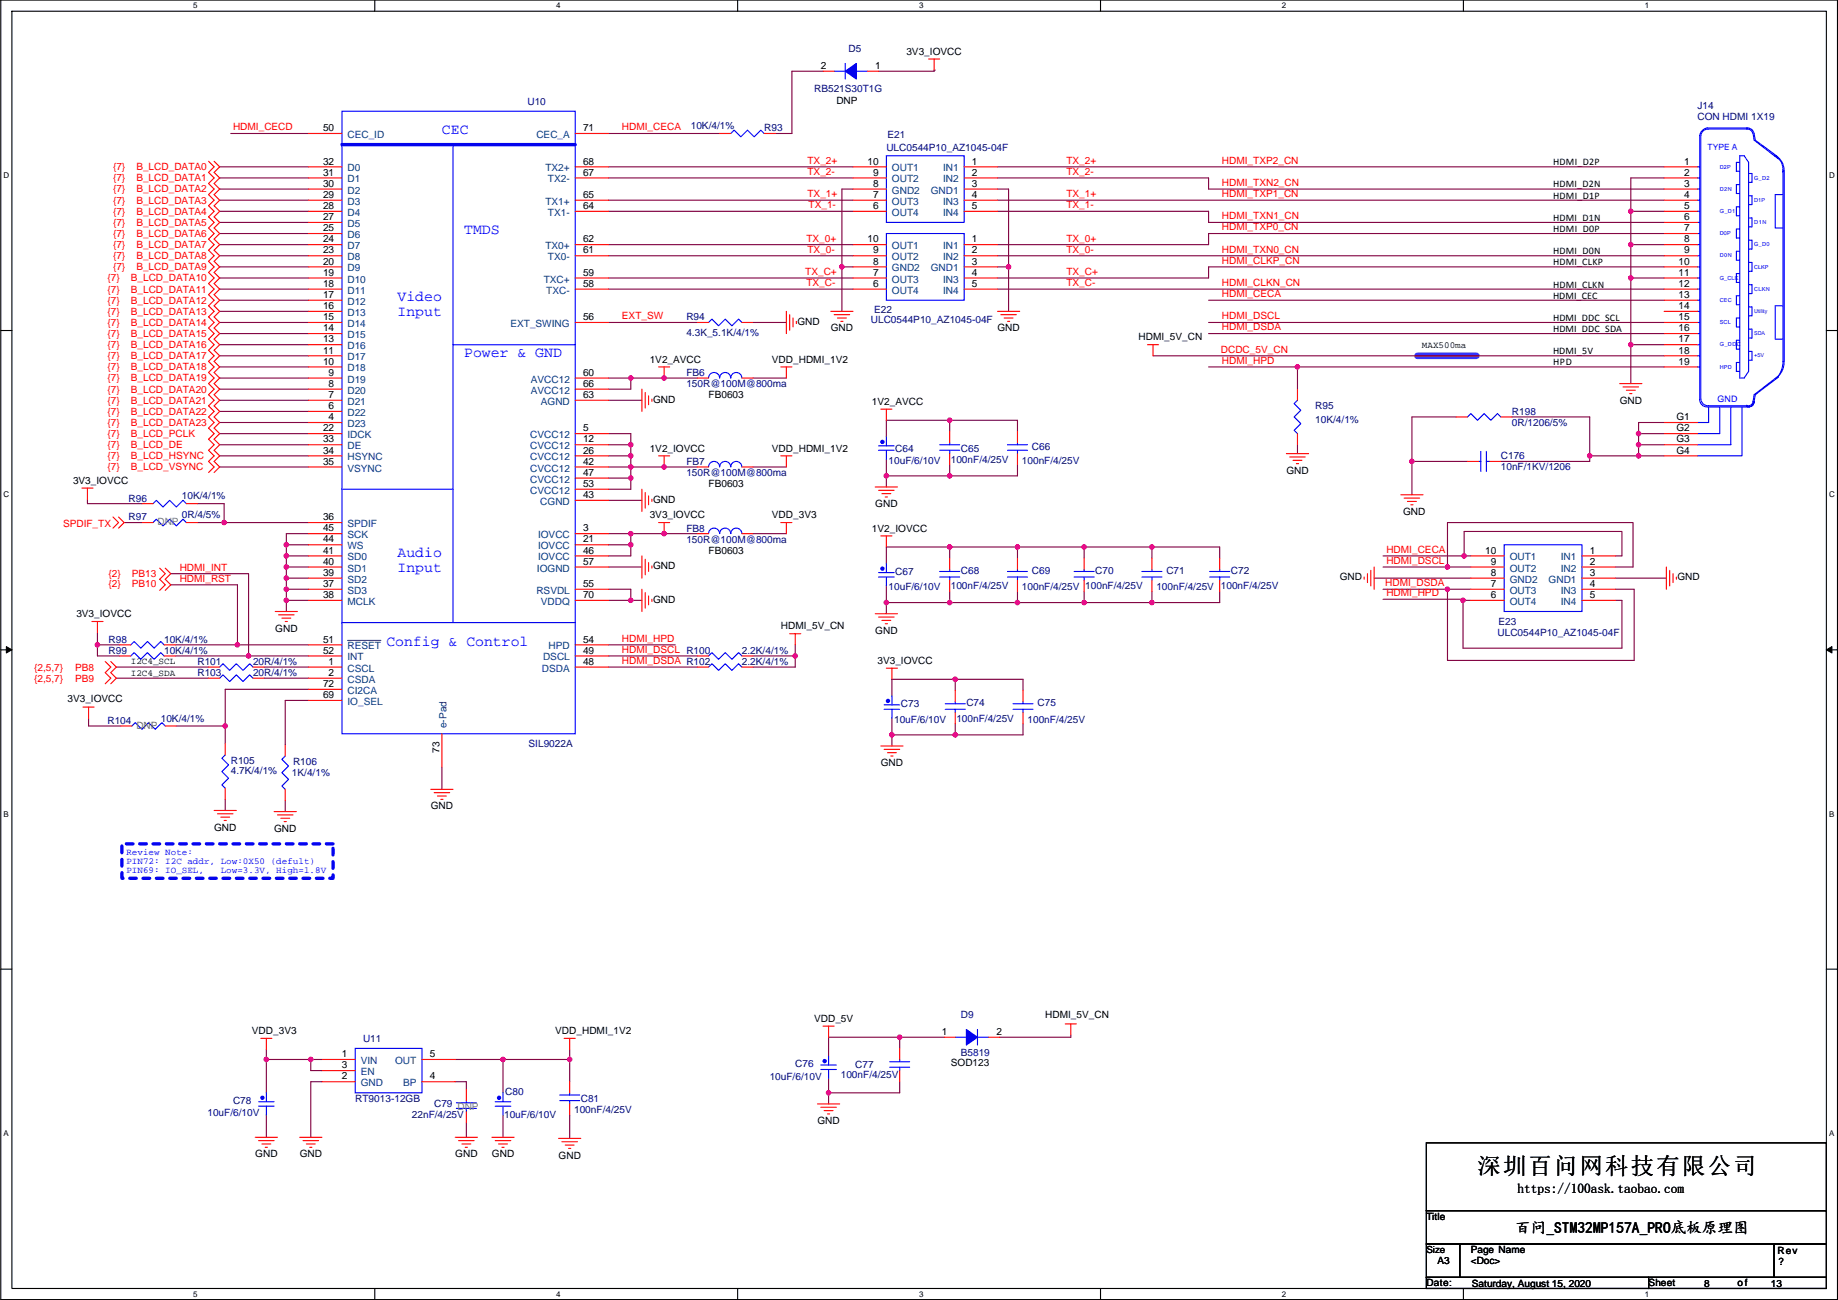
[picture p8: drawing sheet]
<svg xmlns="http://www.w3.org/2000/svg" width="420mm" height="297mm" viewBox="0 0 420 297" stroke-linecap="round" stroke-linejoin="round" font-family="sans-serif">
<defs><g id="words">
<text font-size="5.3" x="337.7" y="268.2">深圳百问网科技有限公司</text>
<text font-size="3.6" x="346.4" y="281.7">百问_STM32MP157A_PRO底板原理图</text>
<g font-size="3.4" fill="#00f">
<text x="101" y="30.7">CEC</text>
<text x="106.1" y="53.6">TMDS</text>
<text x="90.9" y="68.8">Video</text>
<text x="90.9" y="72.2">Input</text>
<text x="106.1" y="81.5">Power &amp; GND</text>
<text x="90.9" y="127.2">Audio</text>
<text x="90.9" y="130.6">Input</text>
<text x="88.3" y="147.5">Config &amp; Control</text>
</g>
<text font-size="3" x="346.9" y="272.6">https://100ask.taobao.com</text>
<g font-size="2.3" fill="#000080">
<text x="194" y="12">D5</text>
<text x="120.6" y="23.9">U10</text>
<text x="186.1" y="21.1">RB521S30T1G</text>
<text x="157.9" y="29.5">10K/4/1%</text>
<text x="388" y="24.9">J14</text>
<text x="388" y="27.5">CON HDMI 1X19</text>
<text x="174.7" y="30">R93</text>
<text x="202.6" y="34.6">ULC0544P10_AZ1045-04F</text>
<text x="202.9" y="31.5">E21</text>
<text x="199.8" y="71.4">E22</text>
<text x="156.9" y="73.2">R94</text>
<text x="156.9" y="76.8">4.3K_5.1K/4/1%</text>
<text x="199.1" y="73.7">ULC0544P10_AZ1045-04F</text>
<text x="156.9" y="85.9">FB6</text>
<text x="156.9" y="88.4">150R@100M@800ma</text>
<text x="300.7" y="93.5">R95</text>
<text x="345.6" y="94.8">R198</text>
<text x="300.7" y="96.6">10K/4/1%</text>
<text x="345.6" y="97.3">0R/1206/5%</text>
<text x="156.9" y="106.2">FB7</text>
<text x="203.1" y="106">10uF/6/10V</text>
<text x="204.6" y="103.2">C64</text>
<text x="217.3" y="105.7">100nF/4/25V</text>
<text x="219.6" y="103.2">C65</text>
<text x="233.6" y="106">100nF/4/25V</text>
<text x="235.9" y="102.9">C66</text>
<text x="343.1" y="104.9">C176</text>
<text x="343.1" y="107.5">10nF/1KV/1206</text>
<text x="156.9" y="108.8">150R@100M@800ma</text>
<text x="29.4" y="114.6">R96</text>
<text x="29.4" y="118.9">R97</text>
<text x="41.6" y="114.1">10K/4/1%</text>
<text x="41.6" y="118.4">0R/4/5%</text>
<text x="156.9" y="121.5">FB8</text>
<text x="156.9" y="124">150R@100M@800ma</text>
<text x="204.6" y="131.4">C67</text>
<text x="219.6" y="131.1">C68</text>
<text x="235.9" y="131.1">C69</text>
<text x="250.4" y="131.1">C70</text>
<text x="266.6" y="131.1">C71</text>
<text x="281.4" y="131.1">C72</text>
<text x="203.1" y="134.9">10uF/6/10V</text>
<text x="217.3" y="134.7">100nF/4/25V</text>
<text x="233.6" y="134.9">100nF/4/25V</text>
<text x="248.1" y="134.7">100nF/4/25V</text>
<text x="264.3" y="134.9">100nF/4/25V</text>
<text x="279.1" y="134.7">100nF/4/25V</text>
<text x="342.6" y="142.8">E23</text>
<text x="24.8" y="146.9">R98</text>
<text x="24.8" y="149.4">R99</text>
<text x="37.5" y="146.9">10K/4/1%</text>
<text x="37.5" y="149.4">10K/4/1%</text>
<text x="169.6" y="149.4">2.2K/4/1%</text>
<text x="342.3" y="145.3">ULC0544P10_AZ1045-04F</text>
<text x="45.1" y="154.5">R103</text>
<text x="45.1" y="151.9">R101</text>
<text x="57.8" y="154.5">20R/4/1%</text>
<text x="57.8" y="151.9">20R/4/1%</text>
<text x="169.6" y="151.9">2.2K/4/1%</text>
<text x="205.9" y="161.6">C73</text>
<text x="220.9" y="161.3">C74</text>
<text x="237.2" y="161.3">C75</text>
<text x="24.6" y="165.4">R104</text>
<text x="36.8" y="164.9">10K/4/1%</text>
<text x="204.4" y="165.1">10uF/6/10V</text>
<text x="218.6" y="164.9">100nF/4/25V</text>
<text x="234.9" y="165.1">100nF/4/25V</text>
<text x="120.8" y="170.7">SIL9022A</text>
<text x="52.8" y="174.5">R105</text>
<text x="52.8" y="176.8">4.7K/4/1%</text>
<text x="66.7" y="177.3">1K/4/1%</text>
<text x="67" y="174.8">R106</text>
<text x="219.6" y="232.7">D9</text>
<text x="83" y="238">U11</text>
<text x="181.8" y="243.9">C76</text>
<text x="195.5" y="244.1">C77</text>
<text x="219.6" y="241.3">B5819</text>
<text x="81.2" y="251.8">RT9013-12GB</text>
<text x="115.5" y="250.2">C80</text>
<text x="132.8" y="251.8">C81</text>
<text x="175.9" y="246.7">10uF/6/10V</text>
<text x="192.2" y="246.4">100nF/4/25V</text>
<text x="47.4" y="255.1">10uF/6/10V</text>
<text x="53.3" y="252.3">C78</text>
<text x="94.2" y="255.6">22nF/4/25V</text>
<text x="99.2" y="253">C79 DNP</text>
<text x="115.2" y="255.6">10uF/6/10V</text>
<text x="131.2" y="254.3">100nF/4/25V</text>
</g>
<g font-size="2.3">
<text x="187.6" y="15.7">2</text>
<text x="200.1" y="15.7">1</text>
<text x="207.2" y="12.5">3V3_IOVCC</text>
<text x="191.2" y="23.7">DNP</text>
<text x="73.8" y="30">50</text>
<text x="133.3" y="30">71</text>
<text x="73.8" y="40.1">31</text>
<text x="73.8" y="37.6">32</text>
<text x="133.3" y="37.6">68</text>
<text x="133.3" y="40.1">67</text>
<text x="198.3" y="37.6">10</text>
<text x="199.6" y="40.1">9</text>
<text x="222.2" y="37.6">1</text>
<text x="222.2" y="40.1">2</text>
<text x="355" y="37.8">HDMI_D2P</text>
<text x="385" y="37.6">1</text>
<text x="385" y="40.1">2</text>
<text x="73.8" y="47.8">28</text>
<text x="73.8" y="45.2">29</text>
<text x="73.8" y="42.7">30</text>
<text x="133.3" y="45.2">65</text>
<text x="133.3" y="47.8">64</text>
<text x="199.6" y="42.7">8</text>
<text x="199.6" y="45.2">7</text>
<text x="199.6" y="47.8">6</text>
<text x="222.2" y="45.2">4</text>
<text x="222.2" y="47.8">5</text>
<text x="222.2" y="42.7">3</text>
<text x="355" y="45.4">HDMI_D1P</text>
<text x="355" y="42.8">HDMI_D2N</text>
<text x="385" y="42.7">3</text>
<text x="385" y="45.2">4</text>
<text x="385" y="47.8">5</text>
<text x="73.8" y="52.8">25</text>
<text x="73.8" y="50.3">27</text>
<text x="355" y="53">HDMI_D0P</text>
<text x="355" y="50.5">HDMI_D1N</text>
<text x="385" y="50.3">6</text>
<text x="385" y="52.8">7</text>
<text x="73.8" y="57.9">23</text>
<text x="73.8" y="55.4">24</text>
<text x="133.3" y="55.4">62</text>
<text x="133.3" y="57.9">61</text>
<text x="198.3" y="55.4">10</text>
<text x="199.6" y="57.9">9</text>
<text x="222.2" y="55.4">1</text>
<text x="222.2" y="57.9">2</text>
<text x="355" y="58.1">HDMI_D0N</text>
<text x="385" y="55.4">8</text>
<text x="385" y="57.9">9</text>
<text x="73.8" y="65.5">18</text>
<text x="73.8" y="63">19</text>
<text x="73.8" y="60.5">20</text>
<text x="133.3" y="65.5">58</text>
<text x="133.3" y="63">59</text>
<text x="199.6" y="60.5">8</text>
<text x="199.6" y="63">7</text>
<text x="199.6" y="65.5">6</text>
<text x="222.2" y="63">4</text>
<text x="222.2" y="65.5">5</text>
<text x="222.2" y="60.5">3</text>
<text x="355" y="65.7">HDMI_CLKN</text>
<text x="355" y="60.6">HDMI_CLKP</text>
<text x="383.7" y="60.5">10</text>
<text x="383.7" y="63">11</text>
<text x="383.7" y="65.5">12</text>
<text x="73.8" y="70.6">16</text>
<text x="73.8" y="68.1">17</text>
<text x="355" y="68.2">HDMI_CEC</text>
<text x="383.7" y="68.1">13</text>
<text x="383.7" y="70.6">14</text>
<text x="73.8" y="75.7">14</text>
<text x="73.8" y="73.2">15</text>
<text x="133.3" y="73.2">56</text>
<text x="182.3" y="74.2">GND</text>
<text x="189.9" y="75.7">GND</text>
<text x="228" y="75.7">GND</text>
<text x="260.3" y="77.8">HDMI_5V_CN</text>
<text x="355" y="75.9">HDMI_DDC_SDA</text>
<text x="355" y="73.3">HDMI_DDC_SCL</text>
<text x="383.7" y="73.2">15</text>
<text x="383.7" y="75.7">16</text>
<text x="73.8" y="83.3">10</text>
<text x="73.8" y="80.8">11</text>
<text x="73.8" y="78.2">13</text>
<text x="148.5" y="82.8">1V2_AVCC</text>
<text x="176.5" y="82.8">VDD_HDMI_1V2</text>
<text x="355" y="80.9">HDMI_5V</text>
<text x="355" y="83.5">HPD</text>
<text x="383.7" y="78.2">17</text>
<text x="383.7" y="80.8">18</text>
<text x="383.7" y="83.3">19</text>
<text x="75.1" y="88.4">8</text>
<text x="75.1" y="85.9">9</text>
<text x="133.3" y="85.9">60</text>
<text x="133.3" y="88.4">66</text>
<text x="75.1" y="93.5">6</text>
<text x="75.1" y="90.9">7</text>
<text x="133.3" y="90.9">63</text>
<text x="149.3" y="92">GND</text>
<text x="162" y="91">FB0603</text>
<text x="199.3" y="92.5">1V2_AVCC</text>
<text x="370.3" y="92.2">GND</text>
<text x="73.8" y="98.6">22</text>
<text x="73.8" y="101.1">33</text>
<text x="75.1" y="96">4</text>
<text x="133.3" y="98.6">5</text>
<text x="133.3" y="101.1">12</text>
<text x="383.2" y="96">G1</text>
<text x="383.2" y="98.6">G2</text>
<text x="383.2" y="101.1">G3</text>
<text x="73.8" y="103.6">34</text>
<text x="73.8" y="106.2">35</text>
<text x="133.3" y="103.6">26</text>
<text x="133.3" y="106.2">42</text>
<text x="148.5" y="103.2">1V2_IOVCC</text>
<text x="176.5" y="103.2">VDD_HDMI_1V2</text>
<text x="383.2" y="103.6">G4</text>
<text x="16.7" y="110.5">3V3_IOVCC</text>
<text x="133.3" y="113.8">43</text>
<text x="133.3" y="108.7">47</text>
<text x="133.3" y="111.3">53</text>
<text x="162" y="111.3">FB0603</text>
<text x="294.1" y="108.2">GND</text>
<text x="73.8" y="118.9">36</text>
<text x="148.5" y="118.4">3V3_IOVCC</text>
<text x="149.3" y="114.9">GND</text>
<text x="176.5" y="118.4">VDD_3V3</text>
<text x="200.1" y="115.9">GND</text>
<text x="320.7" y="117.6">GND</text>
<text x="73.8" y="124">44</text>
<text x="73.8" y="121.4">45</text>
<text x="133.3" y="121.4">3</text>
<text x="133.3" y="124">21</text>
<text x="199.3" y="121.5">1V2_IOVCC</text>
<text x="73.8" y="131.6">39</text>
<text x="73.8" y="129">40</text>
<text x="73.8" y="126.5">41</text>
<text x="133.3" y="129">57</text>
<text x="133.3" y="126.5">46</text>
<text x="149.3" y="130.1">GND</text>
<text x="162" y="126.5">FB0603</text>
<text x="339.5" y="126.5">10</text>
<text x="340.8" y="129">9</text>
<text x="340.8" y="131.6">8</text>
<text x="363.4" y="126.5">1</text>
<text x="363.4" y="129">2</text>
<text x="363.4" y="131.6">3</text>
<text x="73.8" y="134.1">37</text>
<text x="73.8" y="136.7">38</text>
<text x="133.3" y="134.1">55</text>
<text x="133.3" y="136.7">70</text>
<text x="149.3" y="137.7">GND</text>
<text x="306.2" y="132.6">GND</text>
<text x="340.8" y="134.1">7</text>
<text x="340.8" y="136.7">6</text>
<text x="363.4" y="134.1">4</text>
<text x="363.4" y="136.7">5</text>
<text x="383.5" y="132.6">GND</text>
<text x="17.5" y="141">3V3_IOVCC</text>
<text x="178.5" y="143.8">HDMI_5V_CN</text>
<text x="62.9" y="144.3">GND</text>
<text x="73.8" y="149.4">52</text>
<text x="73.8" y="146.8">51</text>
<text x="133.3" y="146.8">54</text>
<text x="133.3" y="149.4">49</text>
<text x="200.1" y="144.8">GND</text>
<text x="75.1" y="151.9">1</text>
<text x="75.1" y="154.4">2</text>
<text x="133.3" y="151.9">48</text>
<text x="200.6" y="151.7">3V3_IOVCC</text>
<text x="15.4" y="160.3">3V3_IOVCC</text>
<text x="73.8" y="157">72</text>
<text x="73.8" y="159.5">69</text>
<text x="100.5" y="172" transform="rotate(-90 100.5 172)">73</text>
<text x="201.3" y="175">GND</text>
<text x="98.5" y="185">GND</text>
<text x="48.9" y="189.8">GND</text>
<text x="62.7" y="190">GND</text>
<text x="186.1" y="233.5">VDD_5V</text>
<text x="238.9" y="232.7">HDMI_5V_CN</text>
<text x="57.6" y="236.3">VDD_3V3</text>
<text x="126.9" y="236.3">VDD_HDMI_1V2</text>
<text x="215.3" y="236.5">1</text>
<text x="227.8" y="236.5">2</text>
<text x="78.2" y="241.6">1</text>
<text x="78.2" y="244.1">3</text>
<text x="98.2" y="241.6">5</text>
<text x="217.3" y="243.6">SOD123</text>
<text x="78.2" y="246.6">2</text>
<text x="98.2" y="246.6">4</text>
<text x="186.9" y="256.8">GND</text>
<text x="58.3" y="264.5">GND</text>
<text x="68.5" y="264.5">GND</text>
<text x="104.1" y="264.5">GND</text>
<text x="112.4" y="264.5">GND</text>
<text x="127.7" y="264.7">GND</text>
<text x="326.1" y="278.7">Title</text>
<text x="336.2" y="286.3">Page Name</text>
<text x="406.3" y="286.6">Rev</text>
<text x="326.1" y="293.9">Date:</text>
<text x="328.6" y="288.8">A3</text>
<text x="336.2" y="288.8">&lt;Doc&gt;</text>
<text x="376.9" y="293.9">Sheet</text>
<text x="397.2" y="293.9">of</text>
<text x="406.6" y="289.1">?</text>
<text x="336.5" y="294.2">Saturday, August 15, 2020</text>
<text x="389.6" y="294.2">8</text>
<text x="404.8" y="294.2">13</text>
</g>
<g font-size="2.3" fill="#f00">
<text x="53.3" y="29.8">HDMI_CECD</text>
<text x="142.2" y="29.8">HDMI_CECA</text>
<text x="25.8" y="41.4">{7}</text>
<text x="25.8" y="38.9">{7}</text>
<text x="31.2" y="41.4">B_LCD_DATA1</text>
<text x="31.2" y="38.9">B_LCD_DATA0</text>
<text x="184.6" y="37.4">TX_2+</text>
<text x="184.6" y="39.9">TX_2-</text>
<text x="243.8" y="39.9">TX_2-</text>
<text x="243.8" y="37.4">TX_2+</text>
<text x="279.3" y="37.4">HDMI_TXP2_CN</text>
<text x="25.8" y="46.5">{7}</text>
<text x="25.8" y="44">{7}</text>
<text x="31.2" y="46.5">B_LCD_DATA3</text>
<text x="31.2" y="44">B_LCD_DATA2</text>
<text x="184.6" y="45">TX_1+</text>
<text x="184.8" y="47.6">TX_1-</text>
<text x="243.8" y="47.6">TX_1-</text>
<text x="243.8" y="45">TX_1+</text>
<text x="279.3" y="45">HDMI_TXP1_CN</text>
<text x="279.3" y="42.5">HDMI_TXN2_CN</text>
<text x="25.8" y="49.1">{7}</text>
<text x="25.8" y="51.6">{7}</text>
<text x="31.2" y="49.1">B_LCD_DATA4</text>
<text x="31.2" y="51.6">B_LCD_DATA5</text>
<text x="279.3" y="52.6">HDMI_TXP0_CN</text>
<text x="279.3" y="50.1">HDMI_TXN1_CN</text>
<text x="25.8" y="54.1">{7}</text>
<text x="25.8" y="59.2">{7}</text>
<text x="25.8" y="56.7">{7}</text>
<text x="31.2" y="54.1">B_LCD_DATA6</text>
<text x="31.2" y="59.2">B_LCD_DATA8</text>
<text x="31.2" y="56.7">B_LCD_DATA7</text>
<text x="184.3" y="55.2">TX_0+</text>
<text x="184.6" y="57.7">TX_0-</text>
<text x="243.8" y="55.2">TX_0+</text>
<text x="243.8" y="57.7">TX_0-</text>
<text x="279.3" y="57.7">HDMI_TXN0_CN</text>
<text x="24.6" y="64.3">{7}</text>
<text x="25.8" y="61.8">{7}</text>
<text x="29.9" y="64.3">B_LCD_DATA10</text>
<text x="31.2" y="61.8">B_LCD_DATA9</text>
<text x="184.1" y="62.8">TX_C+</text>
<text x="184.3" y="65.3">TX_C-</text>
<text x="243.8" y="62.8">TX_C+</text>
<text x="243.8" y="65.3">TX_C-</text>
<text x="279.3" y="65.3">HDMI_CLKN_CN</text>
<text x="279.3" y="60.3">HDMI_CLKP_CN</text>
<text x="24.6" y="66.8">{7}</text>
<text x="24.6" y="71.9">{7}</text>
<text x="24.6" y="69.4">{7}</text>
<text x="29.9" y="66.8">B_LCD_DATA11</text>
<text x="29.9" y="71.9">B_LCD_DATA13</text>
<text x="29.9" y="69.4">B_LCD_DATA12</text>
<text x="279.3" y="67.9">HDMI_CECA</text>
<text x="24.6" y="74.5">{7}</text>
<text x="24.6" y="77">{7}</text>
<text x="29.9" y="74.5">B_LCD_DATA14</text>
<text x="29.9" y="77">B_LCD_DATA15</text>
<text x="142.2" y="73">EXT_SW</text>
<text x="279.3" y="73">HDMI_DSCL</text>
<text x="279.3" y="75.5">HDMI_DSDA</text>
<text x="24.6" y="82.1">{7}</text>
<text x="24.6" y="79.5">{7}</text>
<text x="29.9" y="82.1">B_LCD_DATA17</text>
<text x="29.9" y="79.5">B_LCD_DATA16</text>
<text x="279.1" y="80.6">DCDC_5V_CN</text>
<text x="279.3" y="83.1">HDMI_HPD</text>
<text x="24.6" y="87.2">{7}</text>
<text x="24.6" y="84.6">{7}</text>
<text x="24.6" y="89.7">{7}</text>
<text x="29.9" y="87.2">B_LCD_DATA19</text>
<text x="29.9" y="84.6">B_LCD_DATA18</text>
<text x="29.9" y="89.7">B_LCD_DATA20</text>
<text x="24.6" y="94.8">{7}</text>
<text x="24.6" y="92.2">{7}</text>
<text x="29.9" y="94.8">B_LCD_DATA22</text>
<text x="29.9" y="92.2">B_LCD_DATA21</text>
<text x="24.6" y="97.3">{7}</text>
<text x="24.6" y="99.9">{7}</text>
<text x="29.9" y="97.3">B_LCD_DATA23</text>
<text x="29.9" y="99.9">B_LCD_PCLK</text>
<text x="24.6" y="104.9">{7}</text>
<text x="24.6" y="102.4">{7}</text>
<text x="24.6" y="107.5">{7}</text>
<text x="29.9" y="104.9">B_LCD_HSYNC</text>
<text x="29.9" y="102.4">B_LCD_DE</text>
<text x="29.9" y="107.5">B_LCD_VSYNC</text>
<text x="14.4" y="120.4">SPDIF_TX</text>
<text x="24.8" y="131.9">{2}</text>
<text x="30.2" y="131.9">PB13</text>
<text x="41.1" y="130.4">HDMI_INT</text>
<text x="316.9" y="126.3">HDMI_CECA</text>
<text x="316.9" y="128.8">HDMI_DSCL</text>
<text x="24.8" y="134.2">{2}</text>
<text x="30.2" y="134.2">PB10</text>
<text x="41.1" y="132.9">HDMI_RST</text>
<text x="316.7" y="133.9">HDMI_DSDA</text>
<text x="316.9" y="136.2">HDMI_HPD</text>
<text x="142.2" y="149.2">HDMI_DSCL R100</text>
<text x="142.2" y="146.6">HDMI_HPD</text>
<text x="7.8" y="155.7">{2,5,7}</text>
<text x="7.8" y="153.2">{2,5,7}</text>
<text x="17.2" y="155.7">PB9</text>
<text x="17.2" y="153.2">PB8</text>
<text x="142.2" y="151.7">HDMI_DSDA R102</text>
</g>
<g font-size="2.3" fill="#004080">
<text x="79.4" y="31.5">CEC_ID</text>
<text x="122.6" y="31.5">CEC_A</text>
<text x="79.4" y="41.7">D1</text>
<text x="79.4" y="39.2">D0</text>
<text x="124.7" y="39.2">TX2+</text>
<text x="125.3" y="41.7">TX2-</text>
<text x="203.9" y="39.2">OUT1</text>
<text x="203.9" y="41.7">OUT2</text>
<text x="215.6" y="39.2">IN1</text>
<text x="215.6" y="41.7">IN2</text>
<text x="79.4" y="46.8">D3</text>
<text x="79.4" y="44.2">D2</text>
<text x="124.7" y="46.8">TX1+</text>
<text x="203.9" y="44.2">GND2</text>
<text x="203.9" y="46.8">OUT3</text>
<text x="212.8" y="44.2">GND1</text>
<text x="215.6" y="46.8">IN3</text>
<text x="79.4" y="51.9">D5</text>
<text x="79.4" y="49.3">D4</text>
<text x="125.3" y="49.3">TX1-</text>
<text x="203.9" y="49.3">OUT4</text>
<text x="215.6" y="49.3">IN4</text>
<text x="79.4" y="59.5">D8</text>
<text x="79.4" y="56.9">D7</text>
<text x="79.4" y="54.4">D6</text>
<text x="124.7" y="56.9">TX0+</text>
<text x="125.3" y="59.5">TX0-</text>
<text x="203.9" y="56.9">OUT1</text>
<text x="203.9" y="59.5">OUT2</text>
<text x="215.6" y="56.9">IN1</text>
<text x="215.6" y="59.5">IN2</text>
<text x="79.4" y="64.6">D10</text>
<text x="79.4" y="62">D9</text>
<text x="124.3" y="64.6">TXC+</text>
<text x="203.9" y="62">GND2</text>
<text x="203.9" y="64.6">OUT3</text>
<text x="212.8" y="62">GND1</text>
<text x="215.6" y="64.6">IN3</text>
<text x="79.4" y="69.6">D12</text>
<text x="79.4" y="67.1">D11</text>
<text x="124.9" y="67.1">TXC-</text>
<text x="203.9" y="67.1">OUT4</text>
<text x="215.6" y="67.1">IN4</text>
<text x="79.4" y="77.3">D15</text>
<text x="79.4" y="74.7">D14</text>
<text x="79.4" y="72.2">D13</text>
<text x="116.7" y="74.7">EXT_SWING</text>
<text x="79.4" y="82.3">D17</text>
<text x="79.4" y="79.8">D16</text>
<text x="79.4" y="90">D20</text>
<text x="79.4" y="87.4">D19</text>
<text x="79.4" y="84.9">D18</text>
<text x="121.3" y="87.4">AVCC12</text>
<text x="121.3" y="90">AVCC12</text>
<text x="79.4" y="95">D22</text>
<text x="79.4" y="92.5">D21</text>
<text x="123.6" y="92.5">AGND</text>
<text x="79.4" y="97.6">D23</text>
<text x="79.4" y="100.1">IDCK</text>
<text x="121.2" y="100.1">CVCC12</text>
<text x="79.4" y="102.7">DE</text>
<text x="79.4" y="105.2">HSYNC</text>
<text x="79.4" y="107.7">VSYNC</text>
<text x="121.2" y="102.7">CVCC12</text>
<text x="121.2" y="105.2">CVCC12</text>
<text x="121.2" y="107.7">CVCC12</text>
<text x="121.2" y="110.3">CVCC12</text>
<text x="121.2" y="112.8">CVCC12</text>
<text x="123.5" y="115.4">CGND</text>
<text x="79.4" y="120.4">SPDIF</text>
<text x="79.4" y="125.5">WS</text>
<text x="79.4" y="123">SCK</text>
<text x="123" y="123">IOVCC</text>
<text x="123" y="125.5">IOVCC</text>
<text x="79.4" y="130.6">SD1</text>
<text x="79.4" y="128.1">SD0</text>
<text x="122.7" y="130.6">IOGND</text>
<text x="123" y="128.1">IOVCC</text>
<text x="345.1" y="128.1">OUT1</text>
<text x="345.1" y="130.6">OUT2</text>
<text x="356.8" y="128.1">IN1</text>
<text x="356.8" y="130.6">IN2</text>
<text x="79.4" y="135.7">SD3</text>
<text x="79.4" y="133.1">SD2</text>
<text x="122.6" y="135.7">RSVDL</text>
<text x="345.1" y="133.1">GND2</text>
<text x="345.1" y="135.7">OUT3</text>
<text x="354" y="133.1">GND1</text>
<text x="356.8" y="135.7">IN3</text>
<text x="79.4" y="138.2">MCLK</text>
<text x="123.6" y="138.2">VDDQ</text>
<text x="345.1" y="138.2">OUT4</text>
<text x="356.8" y="138.2">IN4</text>
<text x="79.4" y="148.4">RESET</text>
<text x="125.4" y="148.4">HPD</text>
<text x="79.4" y="153.5">CSCL</text>
<text x="79.4" y="156">CSDA</text>
<text x="79.4" y="150.9">INT</text>
<text x="123.9" y="153.5">DSDA</text>
<text x="124.1" y="150.9">DSCL</text>
<text x="79.4" y="158.5">CI2CA</text>
<text x="79.4" y="161.1">IO_SEL</text>
<text x="102.1" y="166.4" transform="rotate(-90 102.1 166.4)">e-Pad</text>
<text x="82.5" y="243.1">VIN</text>
<text x="82.5" y="245.7">EN</text>
<text x="90.3" y="243.1">OUT</text>
<text x="82.5" y="248.2">GND</text>
<text x="92.1" y="248.2">BP</text>
</g>
<text font-size="2.3" fill="#808080" x="36" y="119.9">DNP</text>
<text font-size="2.3" fill="#808040" x="31.2" y="166.7">DNP</text>
<text font-size="2.2" x="326.1" y="286.2">Size</text>
<g font-size="2.1">
<text x="325" y="79.4">MAX500ma</text>
<text x="29.9" y="151.8">I2C4_SCL</text>
<text x="29.9" y="154.4">I2C4_SDA</text>
</g>
<g font-size="2.1" fill="#00f">
<text x="28.9" y="195.3">Review Note:</text>
<text x="28.9" y="197.4">PIN72: I2C addr, Low:0X50 (defult)</text>
<text x="28.9" y="199.5">PIN69: IO_SEL,</text>
<text x="50.5" y="199.5">Low=3.3V, High=1.8V</text>
</g>
<text font-size="2" fill="#00f" x="392.6" y="91.8">GND</text>
<text font-size="1.9" fill="#00f" x="390.3" y="34.3">TYPE A</text>
<g font-size="1.8">
<text x="44.2" y="1.9">5</text>
<text x="127.1" y="1.9">4</text>
<text x="210.1" y="1.9">3</text>
<text x="293" y="1.9">2</text>
<text x="376" y="1.9">1</text>
<text x=".8" y="40.7">D</text>
<text x="418.1" y="40.7">D</text>
<text x=".8" y="113.6">C</text>
<text x="418.1" y="113.6">C</text>
<text x=".8" y="186.6">B</text>
<text x="418.1" y="186.6">B</text>
<text x=".8" y="259.5">A</text>
<text x="418.1" y="259.5">A</text>
<text x="44.2" y="296.3">5</text>
<text x="127.1" y="296.3">4</text>
<text x="210.1" y="296.3">3</text>
<text x="293" y="296.3">2</text>
<text x="376" y="296.3">1</text>
</g>
<g font-size="1.3" fill="#00f">
<text x="393.1" y="38.5">D2P</text>
<text x="401" y="41">G_D2</text>
<text x="393.1" y="43.6">D2N</text>
<text x="401" y="46.1">D1P</text>
<text x="393.1" y="48.7">G_D1</text>
<text x="393.1" y="53.7">D0P</text>
<text x="401" y="51.2">D1N</text>
<text x="393.1" y="58.8">D0N</text>
<text x="401" y="56.3">G_D0</text>
<text x="393.1" y="63.9">G_CLK</text>
<text x="401" y="61.4">CLKP</text>
<text x="393.1" y="69">CEC</text>
<text x="401" y="66.4">CLKN</text>
<text x="393.1" y="74.1">SCL</text>
<text x="393.1" y="79.1">G_DDC</text>
<text x="401" y="81.7">+5V</text>
<text x="393.1" y="84.2">HPD</text>
</g>
<g font-size="1.2" fill="#00f">
<text x="401" y="71.5">Utility</text>
<text x="401" y="76.6">SDA</text>
</g>
</g></defs>
<path d="M.2 0h419.8v296.9h-419.8zM2.7 2.6h414.8v291.8h-414.8z" fill="none" stroke="#000" stroke-width=".25"/>
<g fill="#fff">
<path d="M44.2 .3h1v2h-1z"/>
<path d="M44.2 294.7h1v2h-1z"/>
</g>
<path d="M85.7 0v2.6M85.7 294.4v2.5" fill="none" stroke="#000" stroke-width=".25"/>
<g fill="#fff">
<path d="M127.1 .3h1v2h-1z"/>
<path d="M127.1 294.7h1v2h-1z"/>
</g>
<path d="M168.6 0v2.6M168.6 294.4v2.5" fill="none" stroke="#000" stroke-width=".25"/>
<g fill="#fff">
<path d="M210.1 .3h1v2h-1z"/>
<path d="M210.1 294.7h1v2h-1z"/>
</g>
<path d="M251.6 0v2.6M251.6 294.4v2.5" fill="none" stroke="#000" stroke-width=".25"/>
<g fill="#fff">
<path d="M293 .3h1v2h-1z"/>
<path d="M293 294.7h1v2h-1z"/>
</g>
<path d="M334.5 0v2.6M334.5 294.4v2.5" fill="none" stroke="#000" stroke-width=".25"/>
<g fill="#fff">
<path d="M376 .3h1v2h-1z"/>
<path d="M376 294.7h1v2h-1z"/>
<path d="M.8 39h1.3v2.1h-1.3z"/>
<path d="M418.1 39h1.3v2.1h-1.3z"/>
<path d="M.8 112h1.3v2h-1.3z"/>
<path d="M418.1 112h1.3v2h-1.3z"/>
</g>
<path d="M.2 75.5h2.5M417.5 75.5h2.5" fill="none" stroke="#000" stroke-width=".25"/>
<g fill="#fff">
<path d="M.8 185h1.2v2h-1.2z"/>
<path d="M418.1 185h1.2v2h-1.2z"/>
</g>
<path d="M.2 148.5h2.5M417.5 148.5h2.5" fill="none" stroke="#000" stroke-width=".25"/>
<path d="M1.4 147.7l1.3 .8-1.3 .7zM417.5 148.5l1.3-.8v1.5z" fill="#000" stroke="#000" stroke-width=".23"/>
<g fill="#fff">
<path d="M.8 257.9h1.2v2h-1.2z"/>
<path d="M418.1 257.9h1.2v2h-1.2z"/>
</g>
<path d="M.2 221.4h2.5M417.5 221.4h2.5M326.1 261.1h91.4v15.5h-91.4zM326.1 276.6h91.4v7.6h-91.4zM326.1 291.9h50.8v2.5h-50.8zM326.1 284.2h7.6v7.7h-7.6zM333.7 284.2h71.9v7.7h-71.9zM376.9 291.9h40.6v2.5h-40.6zM405.6 284.2h11.9v7.7h-11.9z" fill="none" stroke="#000" stroke-width=".25"/>
<path d="M324 81.3h13.5" fill="none" stroke="#8000ff" stroke-width="1.5"/>
<path d="M27.9 192.8h48.2v7.9h-48.2z" fill="none" stroke="#00f" stroke-width=".76" stroke-dasharray="1.5 1.5"/>
<g fill="none" stroke="#800040" stroke-width=".25">
<path d="M188.1 16.3h-7.1v14.2h-3.8M213.8 16h-.3v.3h-12.7M50.2 38.1h20.3M52.8 30.5h17.7M139.1 30.5h25.4M139.1 38.1h55.9M228 38.1h152.4M50.2 40.7h20.3M50.2 43.2h20.3M50.2 45.7h20.3M50.2 48.3h20.3M50.2 50.8h20.3"/>
<path d="M50.2 53.4h20.3M50.2 55.9h20.3M50.2 58.4h20.3M139.1 55.9h55.9M139.1 58.4h55.9M139.1 48.3h55.9M139.1 40.7h55.9M139.1 45.7h55.9M195 43.2h-2.5v17.8M228 48.3h48.3v2.5h104.1M228 43.2h2.6v17.8M228 40.7h48.3v2.5h104.1"/>
<path d="M228 45.7h152.4M228 58.4h152.4M372.8 48.3h7.6M372.8 55.9h7.6M372.8 48.3v7.6M372.8 55.9v7.6M380.4 40.7h-7.6v7.6M380.4 53.4h-104.1v2.5h-48.3M50.2 63.5h20.3M50.2 66.1h20.3M50.2 68.6h20.3M50.2 61h20.3"/>
<path d="M50.2 71.1h20.3M50.2 73.7h20.3M50.2 76.2h20.3M50.2 78.8h20.3M139.1 63.5h55.9M139.1 66.1h55.9M139.1 73.7h20.3M172.1 73.7h7.7M192.5 61v10.1M192.5 61h2.5M228 61h2.6v10.1M228 66.1h152.4"/>
<path d="M276.3 73.7h104.1M276.3 76.2h104.1M276.3 68.6h104.1M372.8 63.5h7.6M372.8 78.8h7.6M372.8 63.5v15.3M372.8 78.8v8.9M380.4 61h-104.1v2.5h-48.3M50.2 96.5h20.3M50.2 99.1h20.3M50.2 81.3h20.3M50.2 83.8h20.3"/>
<path d="M50.2 86.4h20.3M50.2 88.9h20.3M50.2 91.5h20.3M50.2 94h20.3M139.1 86.4h5.1M139.1 91.5h7.6M139.1 99.1h5.1v2.5M144.2 86.4v2.5h-5.1M144.2 86.4h15.2M172.1 86.4h7.7M217.1 96h15.5v2.6M217.1 96v2.6"/>
<path d="M217.1 96h-14.5v3.8M263.6 81.3h116.8M276.3 83.8h20.3M296.6 83.8h83.8M296.6 83.8v5.1M332.9 95.3h-10.1v10.1M345.6 95.3h17.8v8.9M374.6 99.1v2.5M374.6 99.1h5.8M380.4 96.5h-5.8v2.6M20 114.1v1h12.4M28.4 119.4h4"/>
<path d="M45.1 115.1h6.1v4.3M45.1 119.4h6.1M50.2 101.6h20.3M50.2 104.2h20.3M50.2 106.7h20.3M51.2 119.4h19.3M139.1 104.2h5.1M139.1 101.6h5.1M139.1 109.2h5.1M139.1 114.3h7.6M139.1 106.7h5.1M144.2 104.2v2.5"/>
<path d="M144.2 101.6v2.6M144.2 106.7v2.5M144.2 109.2v2.6h-5.1M144.2 106.7h15.2M172.1 106.7h7.7M202.6 104.9v3.8M202.6 108.7v2.6M202.6 108.7h14.5M217.1 106.2v2.5M232.6 106.2v2.5h-15.5M296.6 101.6v2.1M322.8 105.4v7.7"/>
<path d="M322.8 105.4h12.7M363.4 104.2v1.2h-20.3M363.4 104.2h11.2M374.6 104.2h5.8M374.6 101.6v2.6M374.6 101.6h5.8M39 131.1h17.8v18.8M39 133.6h15.3v13.7M65.5 124.5h5M65.5 127h5M65.5 129.6h5M65.5 132.1h5"/>
<path d="M65.5 134.6h5M65.5 137.2h5M65.5 124.5v2.5M65.5 127v2.6M65.5 129.6v2.5M65.5 132.1v2.5M65.5 134.6v2.6M65.5 137.2v2.5M70.5 121.9h-5v2.6M139.1 124.5h5.1M139.1 134.6h5.1v2.6M139.1 137.2h5.1"/>
<path d="M139.1 129.6h7.6M139.1 121.9h5.1M144.2 121.9v2.6M144.2 124.5v2.5h-5.1M144.2 121.9h15.2M144.2 137.2h2.5M172.1 121.9h7.7M202.6 133.9v3.8M202.6 137.7v2.5M202.6 137.7h14.5M217.1 125h15.5M217.1 125v2.5"/>
<path d="M217.1 125h-14.5v3.8M217.1 137.7h15.5M217.1 135.1v2.6M232.6 125v2.5M232.6 125h15.2M232.6 135.1v2.6M232.6 137.7h15.2M247.8 135.1v2.6M247.8 125h15.5M247.8 137.7h15.5M247.8 125v2.5M263.3 135.1v2.6"/>
<path d="M263.3 125h15.5v2.5M263.3 125v2.5M278.8 135.1v2.6h-15.5M314.1 132.1h22.1M316.2 127h18.5M316.2 129.6h14.7M316.2 134.6h14.7M316.2 136.9h18.2v.3M330.9 134.6v16.3h42.7v-16.3h-4.4M330.9 129.6h5.3M330.9 134.6h5.3M334.4 137.2h1.8"/>
<path d="M334.4 137.2v10.9h36.4v-10.9h-1.6M334.7 127h1.5M369.2 132.1h11.7M369.2 129.6h4.1v-10.2h-42.4v10.2M369.2 127h1.6v-5.6h-36.1v5.6M22.3 144.5v2.8M22.3 147.3v2.6h5.1M22.3 147.3h5.1M26.6 155h21.1M26.6 152.4h21.1M40.1 147.3h14.2M40.1 149.9h16.7"/>
<path d="M54.3 147.3h16.2M56.8 149.9h13.7M60.4 152.4h10.1M60.4 155h10.1M70.5 157.5h-19v8.4M139.1 149.9h20.3M139.1 152.4h20.3M139.1 147.3h15.3M172.1 149.9h9.7M181.8 149.9v2.5h-9.7M181.8 147.3v2.6M218.4 155.2h15.5v2.6"/>
<path d="M218.4 155.2v2.6M218.4 155.2h-14.5v3.8M20.2 164.1v1.8h7.4M40.3 165.9h11.2M51.5 165.9v4M70.5 160h-5.3v10.2M101 175.3v5.1M203.9 164.1v3.8M203.9 167.9v2.6M203.9 167.9h14.5M218.4 165.4v2.5M233.9 165.4v2.5h-15.5"/>
<path d="M51.5 182.6v2.6M65.2 182.9v2.5M60.9 239.8v2.3h10.1M130.2 239.8v2.3M205.7 237v2.5M205.7 237h-16.3v4.3M205.7 237h10.1M244.8 236.5v.5h-16.3M60.9 242.1v7.6M60.9 254.8v5.1M71 242.1h2.6M71 242.1v2.5h2.6"/>
<path d="M73.6 247.2h-2.6v12.7M104.1 247.2h2.5v1.7M104.1 242.1h10.9M106.6 256.6v3.3M115 254.8v5.1M115 242.1v7.6M115 242.1h15.2M130.2 254.8v5.3M130.2 242.1v5.1M189.4 249.7v2.5M189.4 246.4v3.3M205.7 247.2v2.5h-16.3"/>
</g>
<g fill="#f0f" stroke="#f0f" stroke-width=".25">
<circle cx="22.3" cy="147.3" r=".5"/>
<circle cx="334.7" cy="127" r=".5"/>
<circle cx="330.9" cy="129.5" r=".5"/>
<circle cx="334.4" cy="137.2" r=".5"/>
<circle cx="330.9" cy="134.6" r=".5"/>
<circle cx="56.8" cy="149.9" r=".5"/>
<circle cx="189.4" cy="249.7" r=".5"/>
<circle cx="372.8" cy="78.7" r=".5"/>
<circle cx="372.8" cy="63.5" r=".5"/>
<circle cx="372.8" cy="48.3" r=".5"/>
<circle cx="372.8" cy="55.9" r=".5"/>
<circle cx="71" cy="242.1" r=".5"/>
<circle cx="60.9" cy="242.1" r=".5"/>
<circle cx="115" cy="242.1" r=".5"/>
<circle cx="130.2" cy="242.1" r=".5"/>
<circle cx="192.4" cy="61" r=".5"/>
<circle cx="230.5" cy="61" r=".5"/>
<circle cx="181.8" cy="149.9" r=".5"/>
<circle cx="217.1" cy="96" r=".5"/>
<circle cx="217.1" cy="108.7" r=".5"/>
<circle cx="202.6" cy="108.7" r=".5"/>
<circle cx="296.6" cy="83.8" r=".5"/>
<circle cx="151.8" cy="106.7" r=".5"/>
<circle cx="144.2" cy="106.7" r=".5"/>
<circle cx="144.2" cy="104.1" r=".5"/>
<circle cx="144.2" cy="101.6" r=".5"/>
<circle cx="144.2" cy="109.2" r=".5"/>
<circle cx="151.8" cy="86.4" r=".5"/>
<circle cx="144.2" cy="86.4" r=".5"/>
<circle cx="144.2" cy="121.9" r=".5"/>
<circle cx="151.8" cy="121.9" r=".5"/>
<circle cx="144.2" cy="124.5" r=".5"/>
<circle cx="144.2" cy="137.2" r=".5"/>
<circle cx="65.4" cy="124.5" r=".5"/>
<circle cx="65.4" cy="127" r=".5"/>
<circle cx="65.4" cy="129.5" r=".5"/>
<circle cx="65.4" cy="134.6" r=".5"/>
<circle cx="65.4" cy="132.1" r=".5"/>
<circle cx="65.4" cy="137.2" r=".5"/>
<circle cx="218.4" cy="155.2" r=".5"/>
<circle cx="218.4" cy="167.9" r=".5"/>
<circle cx="203.9" cy="167.9" r=".5"/>
<circle cx="217.1" cy="125" r=".5"/>
<circle cx="217.1" cy="137.7" r=".5"/>
<circle cx="202.6" cy="137.7" r=".5"/>
<circle cx="247.8" cy="125" r=".5"/>
<circle cx="232.6" cy="125" r=".5"/>
<circle cx="263.3" cy="125" r=".5"/>
<circle cx="247.8" cy="137.7" r=".5"/>
<circle cx="232.6" cy="137.7" r=".5"/>
<circle cx="263.3" cy="137.7" r=".5"/>
<circle cx="374.6" cy="99.1" r=".5"/>
<circle cx="374.6" cy="101.6" r=".5"/>
<circle cx="51.5" cy="165.9" r=".5"/>
<circle cx="51.2" cy="119.4" r=".5"/>
<circle cx="322.7" cy="105.4" r=".5"/>
<circle cx="363.4" cy="104.1" r=".5"/>
<circle cx="374.6" cy="104.1" r=".5"/>
<circle cx="205.7" cy="237" r=".5"/>
<circle cx="54.3" cy="147.3" r=".5"/>
</g>
<g fill="none" stroke="#f00" stroke-width=".25">
<path d="M188.1 16.3h2.6M198.3 16.3h2.5M212.3 13.5h2.5M213.5 13.5v2.5M47.7 36.9l1.2 1.2-1.2 1.3 1.2 1.3-1.2 1.2 1.2 1.3-1.2 1.3 1.2 1.2-1.2 1.3 1.2 1.3-1.2 1.3 1.2 1.2-1.2 1.3 1.2 1.3-1.2 1.2 1.2 1.3-1.2 1.3 1.2 1.2-1.2 1.3 1.2 1.3-1.2 1.3 1.2 1.2-1.2 1.3 1.2 1.3-1.2 1.2 1.2 1.3-1.2 1.3 1.2 1.2-1.2 1.3 1.2 1.3-1.2 1.3 1.2 1.2-1.2 1.3 1.2 1.3-1.2 1.2 1.2 1.3-1.2 1.3 1.2 1.2-1.2 1.3 1.2 1.3-1.2 1.3 1.2 1.2-1.2 1.3 1.2 1.3-1.2 1.2 1.2 1.3-1.2 1.3 1.2 1.2-1.2 1.3 1.2 1.3-1.2 1.3 1.2 1.2-1.2 1.3 1.2 1.3-1.2 1.2 1.2 1.3-1.2 1.3M48.9 36.9l1.3 1.2-1.3 1.3 1.3 1.3-1.3 1.2 1.3 1.3-1.3 1.3 1.3 1.2-1.3 1.3 1.3 1.3-1.3 1.3 1.3 1.2-1.3 1.3 1.3 1.3-1.3 1.2 1.3 1.3-1.3 1.3 1.3 1.2-1.3 1.3 1.3 1.3-1.3 1.3 1.3 1.2-1.3 1.3 1.3 1.3-1.3 1.2 1.3 1.3-1.3 1.3 1.3 1.2-1.3 1.3 1.3 1.3-1.3 1.3 1.3 1.2-1.3 1.3 1.3 1.3-1.3 1.2 1.3 1.3-1.3 1.3 1.3 1.2-1.3 1.3 1.3 1.3-1.3 1.3 1.3 1.2-1.3 1.3 1.3 1.3-1.3 1.2 1.3 1.3-1.3 1.3 1.3 1.2-1.3 1.3 1.3 1.3-1.3 1.3 1.3 1.2-1.3 1.3 1.3 1.3-1.3 1.2 1.3 1.3-1.3 1.3M70.5 38.1h7.7M70.5 30.5h7.7M131.5 30.5h7.6M131.5 38.1h7.6M164.5 30.5h2.6M174.7 30.5h2.5"/>
<path d="M195 38.1h7.6M220.4 38.1h7.6M380.4 38.1h7.6M70.5 58.4h7.7M70.5 55.9h7.7M70.5 53.4h7.7M70.5 50.8h7.7M70.5 48.3h7.7M70.5 45.7h7.7M70.5 43.2h7.7M70.5 40.7h7.7M131.5 40.7h7.6"/>
<path d="M131.5 45.7h7.6M131.5 48.3h7.6M131.5 55.9h7.6M131.5 58.4h7.6M195 55.9h7.6M195 58.4h7.6M195 40.7h7.6M195 43.2h7.6M195 45.7h7.6M195 48.3h7.6M220.4 55.9h7.6M220.4 58.4h7.6"/>
<path d="M220.4 40.7h7.6M220.4 45.7h7.6M220.4 48.3h7.6M220.4 43.2h7.6M380.4 40.7h7.6M380.4 43.2h7.6M380.4 45.7h7.6M380.4 48.3h7.6M380.4 50.8h7.6M380.4 53.4h7.6M380.4 55.9h7.6M380.4 58.4h7.6"/>
<path d="M70.5 78.8h7.7M70.5 76.2h7.7M70.5 73.7h7.7M70.5 71.1h7.7M70.5 68.6h7.7M70.5 66.1h7.7M70.5 63.5h7.7M70.5 61h7.7M131.5 63.5h7.6M131.5 66.1h7.6M131.5 73.7h7.6M159.4 73.7h2.6"/>
<path d="M169.6 73.7h2.5M179.8 71.1v5.1M180.5 71.9v3.6M181.3 72.7v2M182 73.4v.5M189.9 71.1h5.1M190.7 71.9h3.5M191.4 72.7h2.1M192.2 73.4h.5M195 61h7.6M195 63.5h7.6M195 66.1h7.6"/>
<path d="M220.4 63.5h7.6M220.4 66.1h7.6M220.4 61h7.6M228 71.1h5.1M228.8 71.9h3.5M229.5 72.7h2.1M230.3 73.4h.5M262.3 78.8h2.5M263.6 78.8v2.5M380.4 61h7.6M380.4 63.5h7.6M380.4 66.1h7.6"/>
<path d="M380.4 68.6h7.6M380.4 71.1h7.6M380.4 73.7h7.6M380.4 76.2h7.6M380.4 78.8h7.6M70.5 96.5h7.7M70.5 94h7.7M70.5 91.5h7.7M70.5 88.9h7.7M70.5 86.4h7.7M70.5 83.8h7.7M70.5 81.3h7.7"/>
<path d="M70.5 99.1h7.7M131.5 99.1h7.6M131.5 86.4h7.6M131.5 88.9h7.6M131.5 91.5h7.6M146.7 88.9v5.1M147.5 89.7v3.5M148.3 90.4v2.1M149 91.2v.5M150.5 83.8h2.6M151.8 83.8v2.6M159.4 86.4h2.6"/>
<path d="M169.6 86.4h2.5M178.5 83.8h2.5M179.8 83.8v2.6M201.3 93.5h2.6M202.6 93.5v2.5M202.6 99.8h.1M217.1 98.6v2.5M232.6 98.6v2.5M296.6 99.1v2.5M296.6 88.9v2.6M332.9 95.3h2.6M343.1 95.3h2.5"/>
<path d="M370.3 87.7h5M371 88.4h3.6M371.8 89.2h2M372.5 89.9h.6M380.4 81.3h7.6M380.4 83.8h7.6M380.4 96.5h7.6M380.4 99.1h7.6M18.7 111.5h2.6M20 111.5v2.6M25.8 118.1l1.3 1.3-1.3 1.3M27.1 118.1l1.3 1.3-1.3 1.3"/>
<path d="M32.4 115.1h2.6M32.4 119.4h2.6M42.6 115.1h2.5M42.6 119.4h2.5M70.5 101.6h7.7M70.5 104.2h7.7M70.5 106.7h7.7M70.5 119.4h7.7M131.5 101.6h7.6M131.5 104.2h7.6M131.5 106.7h7.6M131.5 109.2h7.6"/>
<path d="M131.5 111.8h7.6M131.5 114.3h7.6M146.7 111.8v5.1M147.5 112.5v3.6M148.3 113.3v2M149 114.1v.5M150.5 104.2h2.6M150.5 119.4h2.6M151.8 104.2v2.5M151.8 119.4v2.5M159.4 106.7h2.6M169.6 106.7h2.5"/>
<path d="M178.5 104.2h2.5M178.5 119.4h2.5M179.8 104.2v2.5M179.8 119.4v2.5M200.1 111.3h5.1M200.8 112h3.6M201.6 112.8h2M202.4 113.6h.5M202.6 104.9h.1M217.1 103.7v2.5M232.6 103.7v2.5M294.1 103.7h5"/>
<path d="M294.8 104.4h3.6M295.6 105.2h2M296.3 105.9h.6M320.2 113.1h5.1M321 113.8h3.5M321.7 114.6h2.1M322.5 115.3h.5M335.5 105.4h2.5M340.5 105.4h2.6M380.4 101.6h7.6M380.4 104.2h7.6M36.5 129.8l1.3 1.3-1.3 1.3 1.3 1.2-1.3 1.3"/>
<path d="M37.8 129.8l1.2 1.3-1.2 1.3 1.2 1.2-1.2 1.3M62.9 139.7h5.1M70.5 134.6h7.7M70.5 137.2h7.7M70.5 132.1h7.7M70.5 129.6h7.7M70.5 127h7.7M70.5 124.5h7.7M70.5 121.9h7.7M131.5 121.9h7.6M131.5 124.5h7.6M131.5 127h7.6"/>
<path d="M131.5 129.6h7.6M131.5 134.6h7.6M131.5 137.2h7.6M146.7 127v5.1M146.7 134.6v5.1M147.5 127.8v3.5M147.5 135.4v3.6M148.3 128.5v2.1M148.3 136.2v2M149 129.3v.5M149 136.9v.5M159.4 121.9h2.6"/>
<path d="M169.6 121.9h2.5M201.3 122.4h2.6M202.6 122.4v2.6M202.6 128.8h.1M202.6 133.9h.1M217.1 127.5v2.6M217.1 132.6v2.5M232.6 127.5v2.6M232.6 132.6v2.5M247.8 127.5v2.6M247.8 132.6v2.5M263.3 127.5v2.6"/>
<path d="M263.3 132.6v2.5M278.8 127.5v2.6M278.8 132.6v2.5M311.8 131.8v.6M312.6 131.1v2M313.4 130.3v3.6M314.1 129.6v5M336.2 127h7.6M336.2 129.6h7.6M336.2 132.1h7.6M336.2 134.6h7.6M336.2 137.2h7.6"/>
<path d="M361.6 127h7.6M361.6 129.6h7.6M361.6 134.6h7.6M361.6 137.2h7.6M361.6 132.1h7.6M380.9 129.6v5M381.7 130.3v3.6M382.4 131.1v2M383.2 131.8v.6M21 142h2.5M22.3 142v2.5M24.1 151.2l1.2 1.2-1.2 1.3 1.2 1.3-1.2 1.2"/>
<path d="M25.3 151.2l1.3 1.2-1.3 1.3 1.3 1.3-1.3 1.2M27.4 147.3h2.5M27.4 149.9h2.5M37.5 147.3h2.6M37.5 149.9h2.6M47.7 155h2.5M47.7 152.4h2.5M57.8 155h2.6M57.8 152.4h2.6M63.7 140.5h3.5M64.4 141.2h2.1M65.2 142h.5"/>
<path d="M70.5 152.4h7.7M70.5 155h7.7M70.5 147.3h7.7M70.5 149.9h7.7M70.5 157.5h7.7M131.5 152.4h7.6M131.5 149.9h7.6M131.5 147.3h7.6M159.4 149.9h2.6M159.4 152.4h2.6M169.6 149.9h2.5M169.6 152.4h2.5"/>
<path d="M180.5 144.8h2.6M181.8 144.8v2.5M200.1 140.2h5.1M200.8 141h3.6M201.6 141.8h2M202.4 142.5h.5M202.6 152.7h2.6M203.9 152.7v2.5M203.9 159h.1M218.4 157.8v2.5M233.9 157.8v2.5M19 161.6h2.5"/>
<path d="M20.2 161.6v2.5M27.6 165.9h2.6M37.8 165.9h2.5M51.5 169.9v2.6M65.2 170.2v2.5M70.5 160h7.7M101 167.7v7.6M201.3 170.5h5.1M202.1 171.2h3.6M202.9 172h2M203.6 172.7h.5M203.9 164.1h.1"/>
<path d="M218.4 162.8v2.6M233.9 162.8v2.6M48.9 185.2h5.1M49.7 185.9h3.6M50.5 186.7h2M51.2 187.5h.5M51.5 180.1v2.5M62.7 185.4h5M63.4 186.2h3.6M64.2 187h2M64.9 187.7h.6M65.2 180.4v2.5"/>
<path d="M98.5 180.4h5.1M99.2 181.1h3.6M100 181.9h2M100.8 182.6h.5M59.6 237.3h2.6M60.9 237.3v2.5M129 237.3h2.5M130.2 237.3v2.5M188.1 234.5h2.6M189.4 234.5v2.5M205.7 239.5v2.6M215.8 237h2.6"/>
<path d="M226 237h2.5M243.5 234h2.6M244.8 234v2.5M58.3 259.9h5.1M60.9 249.7h.1M60.9 254.8h.1M68.5 259.9h5.1M73.6 242.1h7.6M73.6 247.2h7.6M73.6 244.6h7.6M96.4 247.2h7.7M96.4 242.1h7.7"/>
<path d="M104.1 259.9h5M106.6 248.9v2.6M106.6 254v2.6M112.4 259.9h5.1M115 249.7h.1M115 254.8h.1M130.2 247.2v2.5M130.2 252.2v2.6M186.9 252.2h5M187.6 253h3.6M188.4 253.8h2M189.2 254.5h.5"/>
<path d="M189.4 241.3h.1M189.4 246.4h.1M205.7 244.6v2.6M59.1 260.6h3.6M59.9 261.4h2M60.6 262.1h.5M69.3 260.6h3.5M70 261.4h2.1M70.8 262.1h.5M104.8 260.6h3.6M105.6 261.4h2M106.4 262.1h.5"/>
<path d="M113.2 260.6h3.6M114 261.4h2M114.7 262.1h.5M127.7 260.1h5.1M128.4 260.9h3.6M129.2 261.6h2M130 262.4h.5"/>
</g>
<g fill="none" stroke="#00f" stroke-width=".25">
<path d="M190.7 16.3h2.5M193.2 14.5v3.6M195.8 16.3h2.5M78.2 25.4h53.3v142.3h-53.3zM103.6 33v109.3M167.1 30.5l.7-.8 1.5 1.6 1.6-1.6 1.5 1.6 1.5-1.6 .8 .8M202.6 35.6h17.8v15.2h-17.8zM388 38.1h.5M388.5 31v60.2a1.62 1.62 0 0 0 1.8 1.7M388.8 31v60.2a1.62 1.62 0 0 0 1.8 1.5M390.3 29.5h9.2M390.6 29.5h-.1a1.64 1.64 0 0 0-1.7 1.5"/>
<path d="M397.7 35.6h1l1 1.5v47.8l-1 1.5h-1zM397.7 37.1h-.8v2h.8M399.2 29.5h.2a1.25 1.25 0 0 1 1.3 1M399.2 29.3l.2-.1a1.52 1.52 0 0 1 1.5 1.3M399.5 29.2h-9.2a2.06 2.06 0 0 0-1.8 1.8M399.7 39.6h.8v2.1h-.8M400.7 30.5l.3 1.5 5.6 4.3M401 30.5l.2 1.5 5.4 4.1M405.5 35.4a3.8 3.8 0 0 1 2.3 4M405.5 35.5a3.3 3.3 0 0 1 2 3.8M407.6 38.9v43.7M407.8 38.9v43.7"/>
<path d="M202.6 53.4h17.8v15.2h-17.8zM388 50.8h.5M388 58.4h.5M388 43.2h.5M388 40.7h.5M388 48.3h.5M388 45.7h.5M388 55.9h.5M388 53.4h.5M397.7 57.4h-.8v2.1h.8M397.7 52.3h-.8v2.1h.8M397.7 42.2h-.8v2h.8"/>
<path d="M397.7 47.3h-.8v2h.8M399.7 60h.8v2h-.8M399.7 54.9h.8v2h-.8M399.7 49.8h.8v2h-.8M399.7 44.7h.8v2.1h-.8M407.6 44.5h-1.8v7.6h1.8M103.6 78.8h27.9M162 73.7l.7-.8 1.6 1.5 1.5-1.5 1.5 1.5 1.5-1.5 .8 .8M388 71.1h.5M388 68.6h.5M388 73.7h.5M388 76.2h.5"/>
<path d="M388 78.8h.5M388 63.5h.5M388 61h.5M388 66.1h.5M397.7 77.7h-.8v2.1h.8M397.7 72.7h-.8v2h.8M397.7 62.5h-.8v2h.8M397.7 67.6h-.8v2h.8M399.7 75.2h.8v2h-.8M399.7 65h.8v2.1h-.8M399.7 70.1h.8v2.1h-.8M407.6 69.9h-1.8v7.6h1.8"/>
<path d="M162 86.4a1.26 1.26 0 0 1 1.2-1.3 1.26 1.26 0 0 1 1.3 1.3M164.5 86.4a1.26 1.26 0 0 1 1.3-1.3 1.26 1.26 0 0 1 1.2 1.3 1.27 1.27 0 0 1 1.3-1.3 1.27 1.27 0 0 1 1.3 1.3M202.6 99.8v2.1M296.6 91.5l-.8 .7 1.6 1.5-1.6 1.6 1.6 1.5-1.6 1.5 .8 .8M343.1 95.3l-.8-.8-1.5 1.5-1.5-1.5-1.6 1.5-1.5-1.5-.7 .8M388 81.3h.5M388 83.8h.5M390.3 93h9.4M390.6 93v3.5h-2.6M390.6 92.7h8.9M393.1 93v6.1h-5.1M395.7 93v8.6h-7.7"/>
<path d="M397.7 82.8h-.8v2.1h.8M398.2 93v11.2h-10.2M399.7 80.3h.8v2h-.8M400.7 91.7a1.02 1.02 0 0 1-1.4 .9M400.9 91.7a1.23 1.23 0 0 1-1.7 1.2M406.6 86.1l-5.4 4.1-.2 1.5M407.6 82.5a5.4 5.4 0 0 1-1 3.4l-5.6 4.3-.3 1.5M407.8 82.5a4.4 4.4 0 0 1-1.3 3.5M35 115.1l.7-.8 1.6 1.5 1.5-1.5 1.5 1.5 1.5-1.5 .8 .8M35 119.4l.7-.8 1.6 1.6 1.5-1.6 1.5 1.6 1.5-1.6 .8 .8M78.2 111.8h25.4M162 106.7a1.26 1.26 0 0 1 1.2-1.3 1.26 1.26 0 0 1 1.3 1.3"/>
<path d="M164.5 106.7a1.26 1.26 0 0 1 1.3-1.3 1.26 1.26 0 0 1 1.2 1.3 1.27 1.27 0 0 1 1.3-1.3 1.27 1.27 0 0 1 1.3 1.3M200.8 102.9h3.6M200.8 101.9h3.6M202.6 102.9v2M214.8 102.9h4.6M214.8 101.6h4.6M217.1 101.1v.5M217.1 102.9v.8M230.3 102.9h4.6M230.3 101.6h4.6M232.6 101.1v.5M232.6 102.9v.8"/>
<path d="M338 105.4h.5M338.5 103.1v4.6M339.8 103.1v4.6M339.8 105.4h.7M162 121.9a1.26 1.26 0 0 1 1.2-1.2 1.26 1.26 0 0 1 1.3 1.2M164.5 121.9a1.26 1.26 0 0 1 1.3-1.2 1.26 1.26 0 0 1 1.2 1.2 1.27 1.27 0 0 1 1.3-1.2 1.27 1.27 0 0 1 1.3 1.2M200.8 131.8h3.6M200.8 130.8h3.6M202.6 128.8v2M202.6 131.8v2.1M214.8 131.8h4.6M214.8 130.6h4.6"/>
<path d="M217.1 130.1v.5M217.1 131.8v.8M230.3 131.8h4.6M230.3 130.6h4.6M232.6 130.1v.5M232.6 131.8v.8M245.5 131.8h4.6M245.5 130.6h4.6M247.8 130.1v.5M247.8 131.8v.8M261 131.8h4.6M261 130.6h4.6"/>
<path d="M263.3 130.1v.5M263.3 131.8v.8M276.5 131.8h4.6M276.5 130.6h4.6M278.8 130.1v.5M278.8 131.8v.8M343.8 124.5h17.8v15.2h-17.8zM29.9 147.3l.8-.7 1.5 1.5 1.5-1.5 1.5 1.5 1.6-1.5 .7 .7M29.9 149.9l.8-.8 1.5 1.5 1.5-1.5 1.5 1.5 1.6-1.5 .7 .8M50.2 155l.8-.8 1.5 1.5 1.5-1.5 1.6 1.5 1.5-1.5 .7 .8M50.2 152.4l.8-.7 1.5 1.5 1.5-1.5 1.6 1.5 1.5-1.5 .7 .7M78.2 142.3h53.3"/>
<path d="M162 149.9l.7-.8 1.6 1.5 1.5-1.5 1.5 1.5 1.5-1.5 .8 .8M162 152.4l.7-.7 1.6 1.5 1.5-1.5 1.5 1.5 1.5-1.5 .8 .7M203.9 159v2.1M30.2 165.9l.7-.8 1.5 1.5 1.6-1.5 1.5 1.5 1.5-1.5 .8 .8M51.5 172.5l-.8 .7 1.5 1.6-1.5 1.5 1.5 1.5-1.5 1.5 .8 .8M65.2 172.7l-.8 .8 1.6 1.5-1.6 1.6 1.6 1.5-1.6 1.5 .8 .8M202.1 162.1h3.6M202.1 161.1h3.6M203.9 162.1v2M216.1 162.1h4.6M216.1 160.8h4.6M218.4 160.3v.5"/>
<path d="M218.4 162.1v.7M231.6 162.1h4.5M231.6 160.8h4.5M233.9 160.3v.5M233.9 162.1v.7M81.2 239.5h15.2v10.2h-15.2zM218.4 237h2.5M223.4 235.2v3.6M223.4 237h2.6M59.1 252.8h3.6M59.1 251.7h3.6M60.9 249.7v2"/>
<path d="M60.9 252.8v2M104.3 253.3h4.6M104.3 252h4.6M106.6 251.5v.5M106.6 253.3v.7M113.2 252.8h3.6M113.2 251.7h3.6M115 249.7v2M115 252.8v2M127.9 251.5h4.6M127.9 250.2h4.6M130.2 249.7v.5"/>
<path d="M130.2 251.5v.7M187.6 244.4h3.6M187.6 243.4h3.6M189.4 241.3v2.1M189.4 244.4v2M203.4 243.9h4.6M203.4 242.6h4.6M205.7 242.1v.5M205.7 243.9v.7"/>
</g>
<g fill="#00f" stroke="#00f" stroke-width=".25">
<path d="M193.2 16.3l2.6-1.8v3.6z" fill-rule="evenodd"/>
<path d="M220.9 235.2l2.5 1.8-2.5 1.8z" fill-rule="evenodd"/>
<circle cx="60" cy="250.8" r=".38"/>
<circle cx="188.5" cy="242.5" r=".38"/>
<circle cx="114.1" cy="250.8" r=".38"/>
<circle cx="201.7" cy="101" r=".38"/>
<circle cx="201.7" cy="129.9" r=".38"/>
<circle cx="203" cy="160.2" r=".38"/>
</g>
<path d="M78.2 33h53.3" fill="none" stroke="#00f" stroke-width=".76"/>
<path d="M79.4 146.3h7.7" fill="none" stroke="#004080" stroke-width=".23"/>
<use href="#words"/>
</svg>
